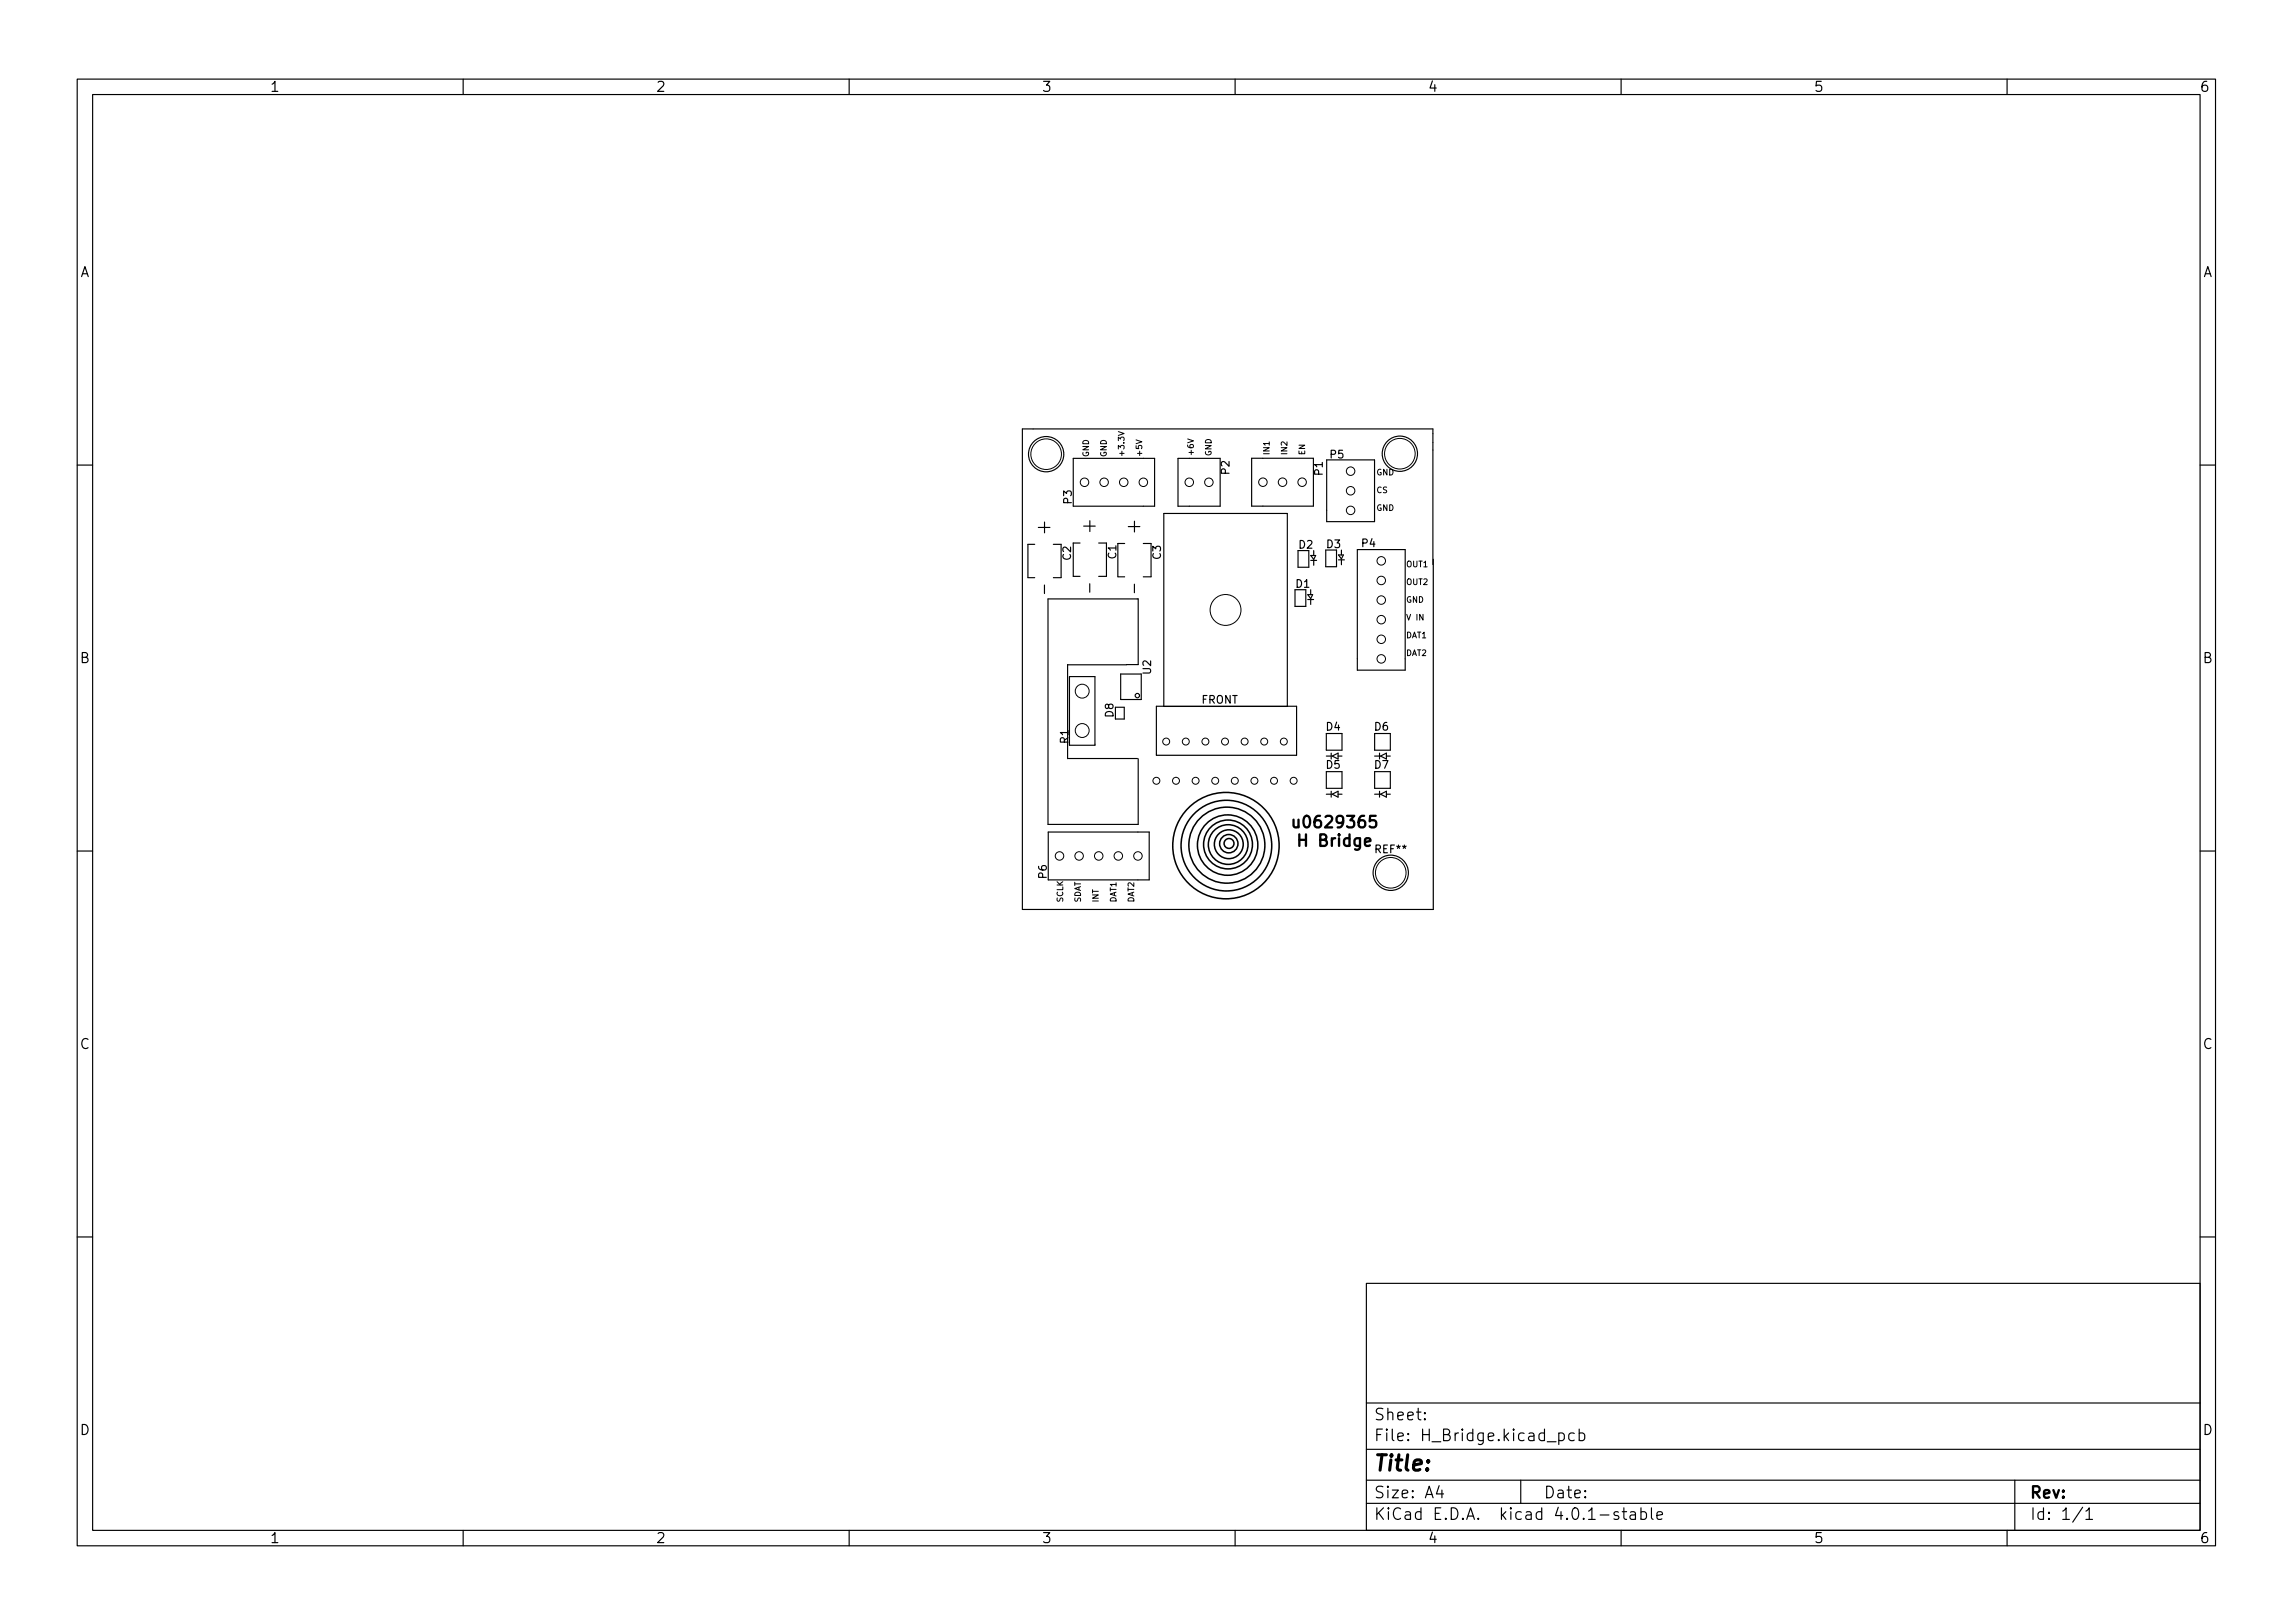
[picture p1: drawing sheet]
<svg xmlns="http://www.w3.org/2000/svg" width="297mm" height="210mm" viewBox="0 0 297 210" stroke-linecap="round" stroke-linejoin="round" font-family="sans-serif">
<defs><g id="words">
<text font-size="2.8" x="178" y="190.6">Title:</text>
<g font-size="2.1">
<text x="168.2" y="107.3">u0629365</text>
<text x="168.5" y="109.7">H Bridge</text>
<text x="178" y="184">Sheet:</text>
<text x="178" y="186.7">File: H_Bridge.kicad_pcb</text>
<text x="178" y="196.9">KiCad E.D.A. kicad 4.0.1-stable</text>
<text x="178" y="194.1">Size: A4</text>
<text x="200" y="194.1">Date:</text>
<text x="263" y="194.1">Rev:</text>
<text x="263" y="196.9">Id: 1/1</text>
</g>
<g font-size="1.8">
<text x="35" y="11.9">1</text>
<text x="85" y="11.9">2</text>
<text x="135" y="11.9">3</text>
<text x="185" y="11.9">4</text>
<text x="235" y="11.9">5</text>
<text x="285" y="11.9">6</text>
<text x="10.3" y="35.9">A</text>
<text x="285.3" y="35.9">A</text>
<text x="10.3" y="85.9">B</text>
<text x="285.3" y="85.9">B</text>
<text x="10.3" y="135.9">C</text>
<text x="285.3" y="135.9">C</text>
<text x="10.3" y="185.9">D</text>
<text x="285.3" y="185.9">D</text>
<text x="35" y="199.9">1</text>
<text x="85" y="199.9">2</text>
<text x="135" y="199.9">3</text>
<text x="185" y="199.9">4</text>
<text x="235" y="199.9">5</text>
<text x="285" y="199.9">6</text>
</g>
<g font-size="1.4">
<text x="172.3" y="59.4">P5</text>
<text x="138.8" y="65.2" transform="rotate(-90 138.8 65.2)">P3</text>
<text x="159.3" y="61.4" transform="rotate(-90 159.3 61.4)">P2</text>
<text x="171.3" y="61.5" transform="rotate(-90 171.3 61.5)">P1</text>
<text x="168.3" y="71.1">D2</text>
<text x="171.9" y="71">D3</text>
<text x="176.4" y="70.9">P4</text>
<text x="138.7" y="72.6" transform="rotate(-90 138.7 72.6)">C2</text>
<text x="144.6" y="72.4" transform="rotate(-90 144.6 72.4)">C1</text>
<text x="150.4" y="72.4" transform="rotate(-90 150.4 72.4)">C3</text>
<text x="167.9" y="76.1">D1</text>
<text x="149.1" y="87.3" transform="rotate(-90 149.1 87.3)">U2</text>
<text x="144.2" y="92.9" transform="rotate(-90 144.2 92.9)">D8</text>
<text x="155.6" y="91.1">FRONT</text>
<text x="171.8" y="94.6">D4</text>
<text x="178.1" y="94.6">D6</text>
<text x="138.4" y="96.3" transform="rotate(-90 138.4 96.3)">R1</text>
<text x="171.8" y="99.6">D5</text>
<text x="178.1" y="99.6">D7</text>
<text x="135.6" y="113.8" transform="rotate(-90 135.6 113.8)">P6</text>
<text x="178.2" y="110.5">REF**</text>
</g>
<g font-size="1">
<text x="141.1" y="59.2" transform="rotate(-90 141.1 59.2)">GND</text>
<text x="143.4" y="59.2" transform="rotate(-90 143.4 59.2)">GND</text>
<text x="145.7" y="59.2" transform="rotate(-90 145.7 59.2)">+3.3V</text>
<text x="148" y="59.2" transform="rotate(-90 148 59.2)">+5V</text>
<text x="154.6" y="59.1" transform="rotate(-90 154.6 59.1)">+6V</text>
<text x="156.9" y="59.1" transform="rotate(-90 156.9 59.1)">GND</text>
<text x="164.5" y="59" transform="rotate(-90 164.5 59)">IN1</text>
<text x="166.8" y="59" transform="rotate(-90 166.8 59)">IN2</text>
<text x="169.1" y="59" transform="rotate(-90 169.1 59)">EN</text>
<text x="178.3" y="61.6">GND</text>
<text x="178.3" y="63.9">CS</text>
<text x="178.3" y="66.2">GND</text>
<text x="182.2" y="73.5">OUT1</text>
<text x="182.2" y="75.8">OUT2</text>
<text x="182.2" y="78.1">GND</text>
<text x="182.2" y="80.4">V IN</text>
<text x="182.2" y="82.7">DAT1</text>
<text x="182.2" y="85">DAT2</text>
<text x="137.7" y="116.9" transform="rotate(-90 137.7 116.9)">SCLK</text>
<text x="140" y="116.9" transform="rotate(-90 140 116.9)">SDAT</text>
<text x="142.3" y="116.9" transform="rotate(-90 142.3 116.9)">INT</text>
<text x="144.6" y="116.9" transform="rotate(-90 144.6 116.9)">DAT1</text>
<text x="146.9" y="116.9" transform="rotate(-90 146.9 116.9)">DAT2</text>
</g>
</g></defs>
<g fill="none" stroke="#000" stroke-width=".15">
<path d="M10 10.2h277v190.1h-277zM12 12.2h273v186.1h-273zM60 10.2v2M110 10.2v2M160 10.2v2M210 10.2v2M260 10.2v2M139 59.4h10.6v6.2h-10.6zM152.6 59.4h5.5v6.2h-5.5zM162.1 59.4h8v6.2h-8zM171.9 59.6h6.2v8h-6.2zM10 60.2h2"/>
<path d="M133.2 74.8h.8M133.2 70.5h.8M133.2 70.5v4.3M134.5 68.3h1.5M135.3 75.8v1.1M135.3 67.6v1.4M136.5 74.8h1M136.5 70.5h1v4.3M139 74.7h.9M139.9 70.3h-.9v4.3M140.4 68.2h1.5M141.2 75.6v1.1"/>
<path d="M141.2 67.5v1.4M142.3 74.7h1M142.3 70.3h1v4.3M145.7 70.4h-.9v4.3h.9M146.2 68.2h1.5M147 75.7v1.1M147 67.5v1.4M148.1 74.7h1M148.1 70.4h1M149.1 70.4v4.3M150.8 66.5h16v25h-16zM167.8 76.4v2.2h1.4v-2.2"/>
<path d="M168.1 71.3v2.2h1.4v-2.2M169.4 77.7h.8M169.4 77h.6l-.2 .5zM169.8 76.4v.6M169.8 77.7v.6M169.8 72.6h.8M169.8 72h.6l-.2 .5zM170.2 71.3v.7M170.2 72.6v.6M171.7 71.3v2.1h1.4v-2.1M173.4 72.5h.8M173.4 71.9h.6l-.2 .5z"/>
<path d="M173.8 71.3v.6M173.8 72.5v.7M175.8 71.2h6.2v15.6h-6.2zM185.7 72.4v45.4h-53.3v-62.2h53.2v17.5M285 60.2h2M138.3 98.3v-12.2h9.1v-8.5h-11.6v29.2h11.6v-8.5M138.4 98.3h8.9M138.5 87.7h3.3v8.8h-3.3zM144.5 91.6h1.1v1.5h-1.1M145.2 87.3h2.6v3.3h-2.6zM149.8 91.5h18.2v6.3h-18.2zM171.8 97.9h.6"/>
<path d="M171.8 95v2.2h2v-2.2M171.8 100v2.1h2v-2.1M172.4 97.6v.7M172.6 97.9l.7-.3v.7zM173.3 97.9h.5M178.1 97.9h.6M178.1 95v2.2h2v-2.2M178.1 100v2.1h2v-2.1M178.7 97.6v.7M178.8 97.9l.8-.3v.7zM179.6 97.9h.5M10 110.2h2"/>
<path d="M135.8 107.8h13.1v6.2h-13.1zM171.8 102.9h.6M172.4 102.5v.8M172.6 102.9l.7-.4v.8zM173.3 102.9h.5M178.1 102.9h.6M178.7 102.5v.8M178.8 102.9l.8-.4v.8zM179.6 102.9h.5M285 110.2h2M10 160.2h2M177 166.3h108v32h-108z"/>
<path d="M285 160.2h2M60 198.3v2M110 198.3v2M160 198.3v2M177 194.8h108M177 191.8h108M177 187.8h108M177 181.8h108M184.6 183.8v.1h-.1l.1-.1v.1M184.6 183v.1h-.1l.1-.1v.1M186.4 192.5l-.3 1h.9M186.8 193v1"/>
<path d="M197 191.8v3M201.9 185.7l.5-.1 .2 .3v.4l-.1 .3h-.1h-.5M201.9 185.6v1.5M203.9 185.7l-.4-.1-.3 .3v.4l.2 .3h.1h.4M204.6 185.7l.4-.1 .3 .3v.4l-.2 .3h-.1h-.4M204.6 185.1v1.5M209.6 195.9l-.3-.1-.2 .2v.3l.5 .1 .1 .1-.1 .3h-.1h-.4M210 198.3v2M210.1 195.8h.6M210.4 195.3v1.3v.2h.3M211.2 195.9l.2-.1 .4 .1 .1 .9M211.9 196.2l-.5 .1a.29 .29 0 0 0-.3 .2 .29 .29 0 0 0 .3 .3h.5"/>
<path d="M212.6 195.9l.4-.1 .3 .3v.4l-.2 .3h-.1h-.4M212.6 195.3v1.5M213.9 195.3v1.3l.2 .2M214.6 196.3l.8-.1-.1-.3-.4-.1-.3 .2 .1 .8h.2h.4M260 198.3v2M261 191.8v6.5M269.8 195.3l-1.3 1.9M270.2 195.8l.4-.5v1.5M270.2 196.8h.9"/>
<circle cx="135.5" cy="58.8" r="2.29"/>
<circle cx="181.3" cy="58.8" r="2.29"/>
<circle cx="147.3" cy="90.1" r=".28"/>
<circle cx="180.2" cy="113.1" r="2.29"/>
</g>
<g fill="none" stroke="#000" stroke-width=".2">
<circle cx="158.8" cy="109.5" r="6.9"/>
<circle cx="158.9" cy="109.5" r="5.9"/>
<circle cx="158.9" cy="109.5" r="4.9"/>
<circle cx="159" cy="109.5" r="3.9"/>
<circle cx="159.1" cy="109.4" r="3.2"/>
<circle cx="159.1" cy="109.4" r="2.57"/>
<circle cx="159.2" cy="109.4" r="1.87"/>
<circle cx="159.2" cy="109.3" r="1.19"/>
<circle cx="159.2" cy="109.3" r=".64"/>
</g>
<path d="M167.6 106.2v.9a.41 .41 0 0 0 .6-.1M178.2 105.7h-.7l-.1 .7 .2-.1h.5l.2 .2-.1 .5-.2 .2h-.4l-.2-.2" fill="none" stroke="#000" stroke-width=".3"/>
<g fill="none" stroke="#000" stroke-width=".13">
<path d="M144.9 55.9l.7 .3-.7 .2"/>
<circle cx="135.5" cy="58.8" r="1.98"/>
<circle cx="181.3" cy="58.8" r="1.98"/>
<circle cx="140.5" cy="62.5" r=".55"/>
<circle cx="143" cy="62.5" r=".55"/>
<circle cx="145.6" cy="62.5" r=".55"/>
<circle cx="148.1" cy="62.5" r=".55"/>
<circle cx="154.1" cy="62.5" r=".55"/>
<circle cx="156.6" cy="62.5" r=".55"/>
<circle cx="158.8" cy="79" r="2"/>
<circle cx="163.6" cy="62.5" r=".55"/>
<circle cx="166.1" cy="62.5" r=".55"/>
<circle cx="168.7" cy="62.5" r=".55"/>
<circle cx="175" cy="66.1" r=".55"/>
<circle cx="175" cy="63.6" r=".55"/>
<circle cx="175" cy="61" r=".55"/>
<circle cx="178.9" cy="77.7" r=".55"/>
<circle cx="178.9" cy="75.2" r=".55"/>
<circle cx="178.9" cy="72.7" r=".55"/>
<circle cx="140.2" cy="94.6" r=".9"/>
<circle cx="140.2" cy="89.5" r=".9"/>
<circle cx="151.1" cy="96.1" r=".45"/>
<circle cx="153.6" cy="96.1" r=".45"/>
<circle cx="156.1" cy="96.1" r=".45"/>
<circle cx="158.7" cy="96.1" r=".45"/>
<circle cx="161.2" cy="96.1" r=".45"/>
<circle cx="163.8" cy="96.1" r=".45"/>
<circle cx="166.3" cy="96.1" r=".45"/>
<circle cx="178.9" cy="80.3" r=".55"/>
<circle cx="178.9" cy="85.4" r=".55"/>
<circle cx="178.9" cy="82.8" r=".55"/>
<circle cx="137.2" cy="110.9" r=".55"/>
<circle cx="139.8" cy="110.9" r=".55"/>
<circle cx="142.3" cy="110.9" r=".55"/>
<circle cx="144.9" cy="110.9" r=".55"/>
<circle cx="147.4" cy="110.9" r=".55"/>
<circle cx="149.8" cy="101.1" r=".45"/>
<circle cx="152.3" cy="101.1" r=".45"/>
<circle cx="154.9" cy="101.1" r=".45"/>
<circle cx="157.4" cy="101.1" r=".45"/>
<circle cx="160" cy="101.1" r=".45"/>
<circle cx="162.5" cy="101.1" r=".45"/>
<circle cx="165" cy="101.1" r=".45"/>
<circle cx="167.6" cy="101.1" r=".45"/>
<circle cx="180.2" cy="113.1" r="1.98"/>
</g>
<use href="#words"/>
</svg>
